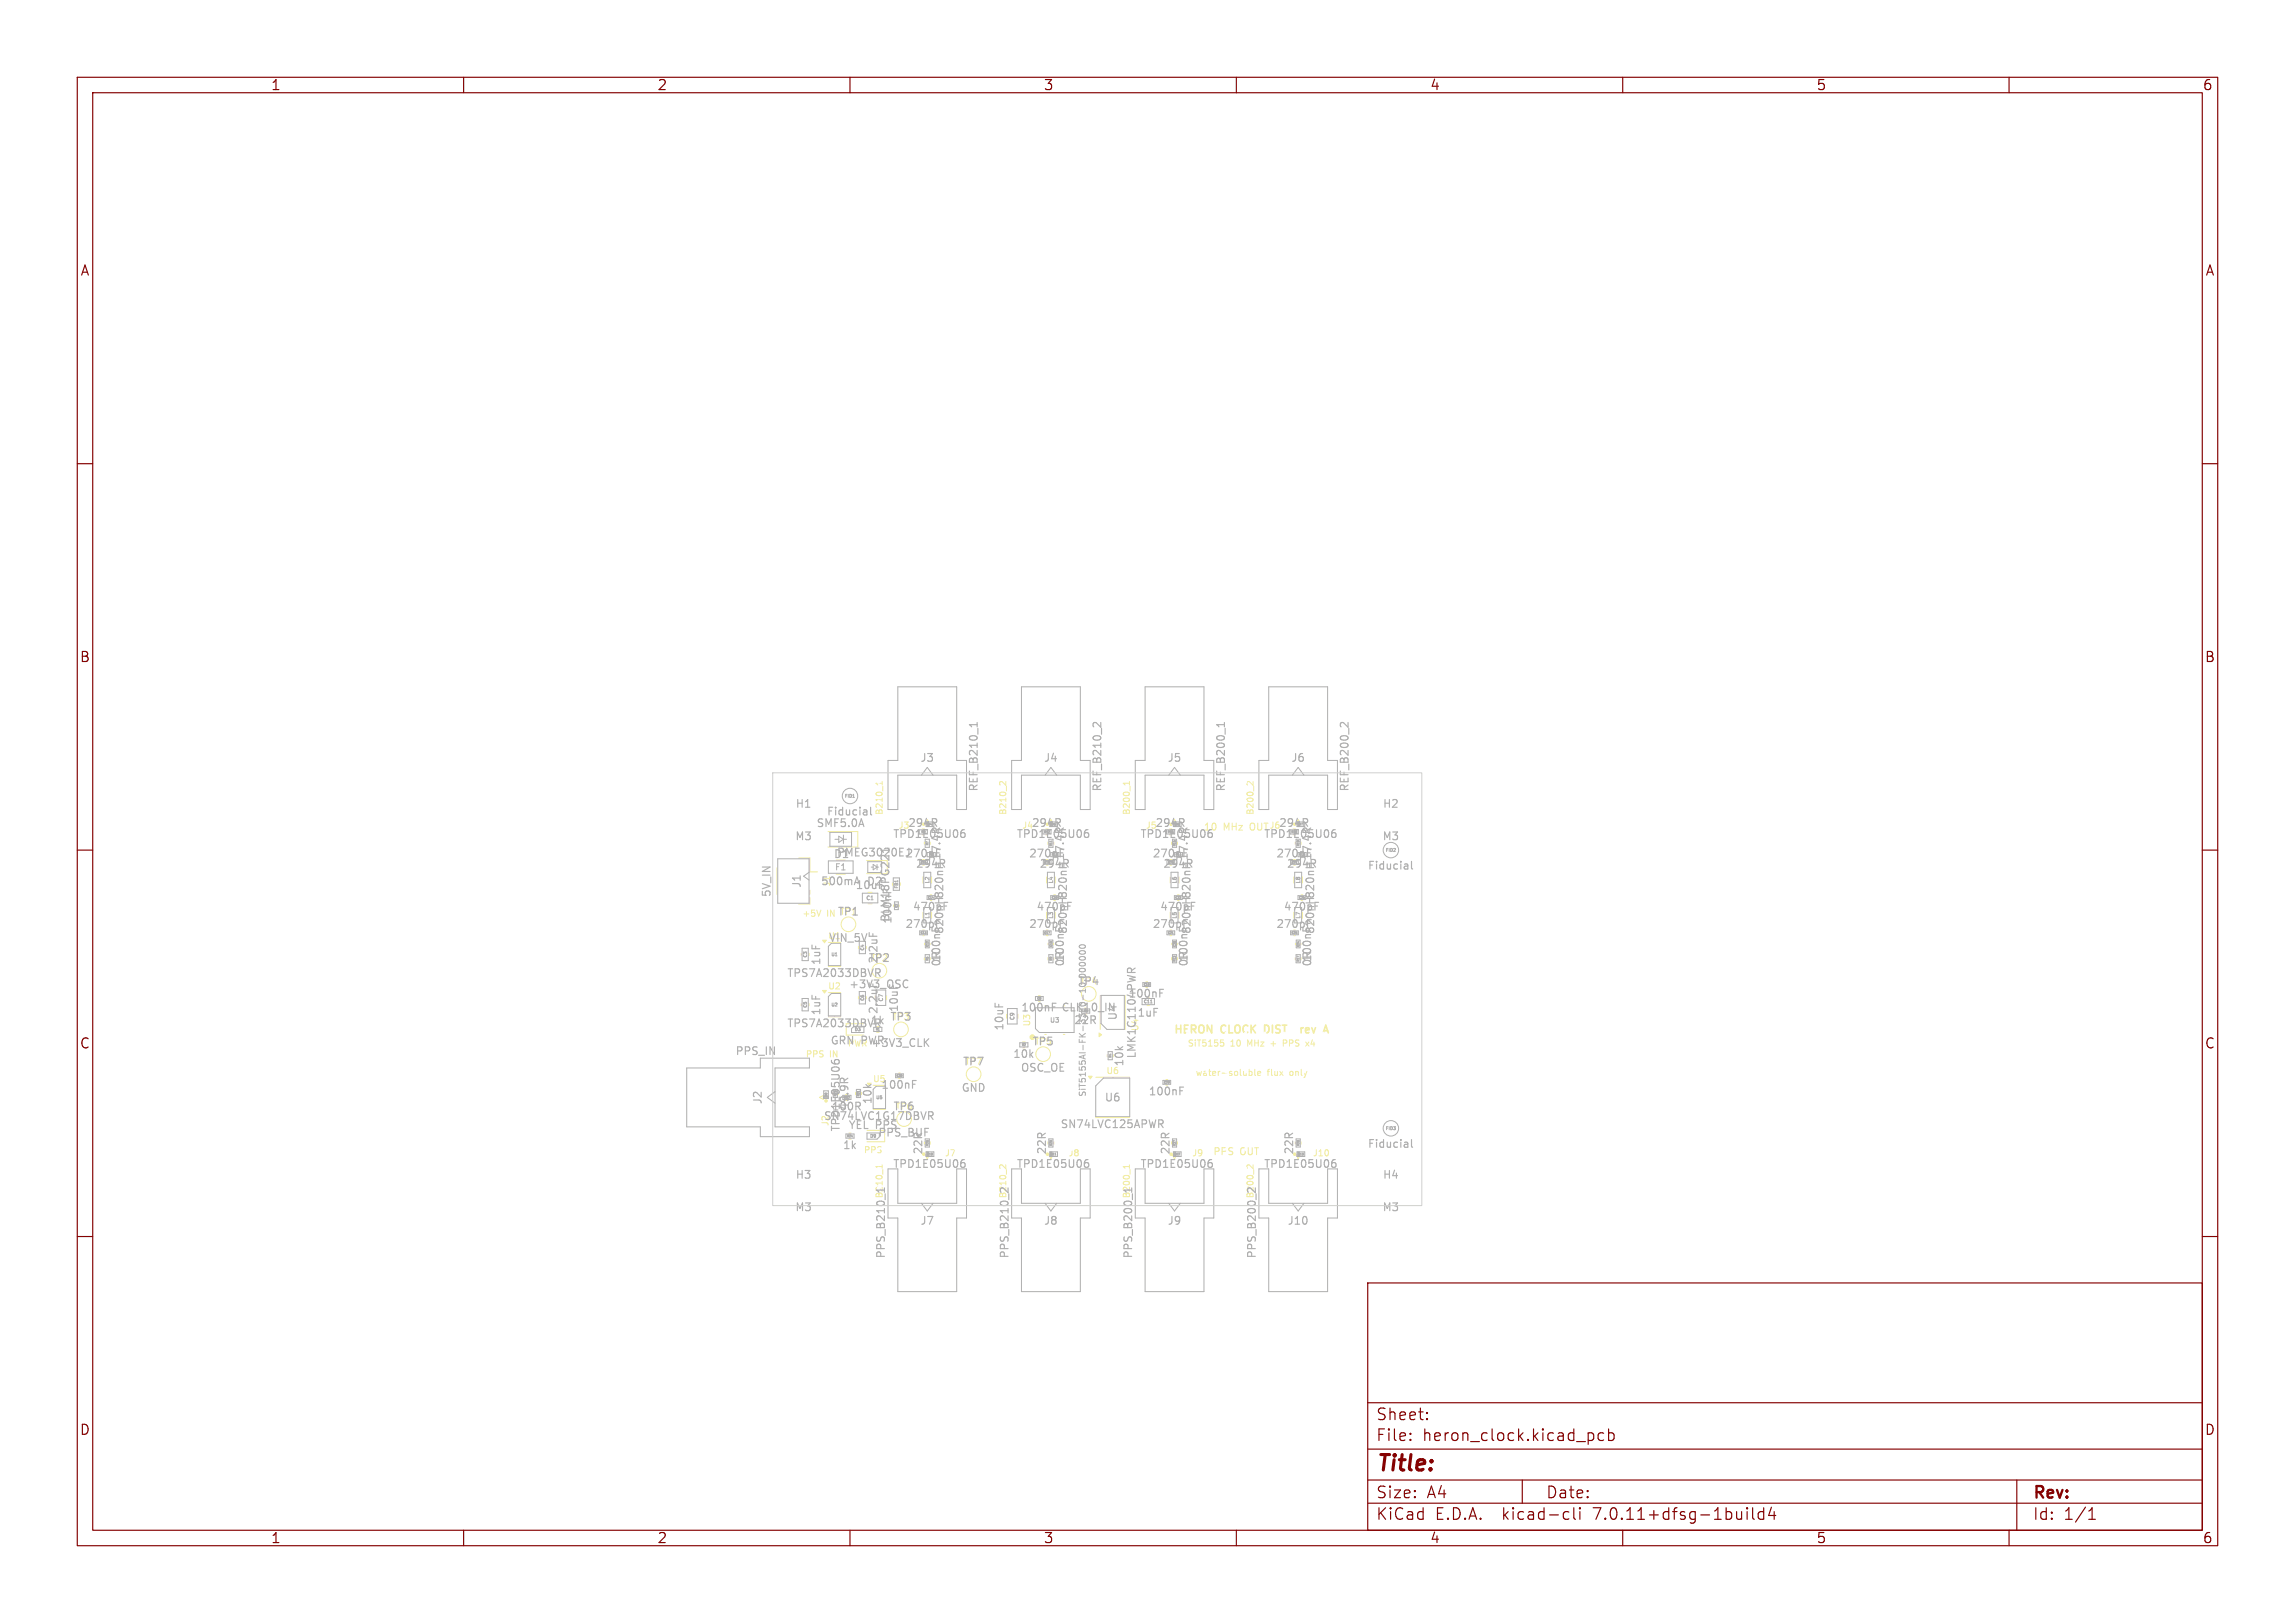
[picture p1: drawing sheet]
<svg xmlns="http://www.w3.org/2000/svg" width="297mm" height="210mm" viewBox="0 0 297 210" stroke-linecap="round" stroke-linejoin="round" font-family="sans-serif">
<defs><g id="words">
<text font-size="2.8" fill="#840000" x="178" y="190.9">Title:</text>
<g font-size="2.1" fill="#840000">
<text x="178" y="184">Sheet:</text>
<text x="178" y="186.7">File:</text>
<text x="184.1" y="186.7">heron_clock.kicad_pcb</text>
<text x="178" y="196.9">KiCad</text>
<text x="178" y="194.1">Size:</text>
<text x="184.7" y="194.1">A4</text>
<text x="185.7" y="196.9">E.D.A.</text>
<text x="194.6" y="196.9">kicad-cli</text>
<text x="200" y="194.1">Date:</text>
<text x="206.5" y="196.9">7.0.11+dfsg-1build4</text>
<text x="263" y="194.3">Rev:</text>
<text x="263" y="196.9">Id:</text>
<text x="267.1" y="196.9">1/1</text>
</g>
<g font-size="1.8" fill="#840000">
<text x="35" y="11.9">1</text>
<text x="85" y="11.9">2</text>
<text x="135" y="11.9">3</text>
<text x="185" y="11.9">4</text>
<text x="235" y="11.9">5</text>
<text x="285" y="11.9">6</text>
<text x="10.3" y="35.9">A</text>
<text x="285.4" y="35.9">A</text>
<text x="10.3" y="85.9">B</text>
<text x="285.3" y="85.9">B</text>
<text x="10.3" y="135.9">C</text>
<text x="285.3" y="135.9">C</text>
<text x="10.3" y="185.9">D</text>
<text x="285.3" y="185.9">D</text>
<text x="35" y="199.9">1</text>
<text x="85" y="199.9">2</text>
<text x="135" y="199.9">3</text>
<text x="185" y="199.9">4</text>
<text x="235" y="199.9">5</text>
<text x="285" y="199.9">6</text>
</g>
<g font-size="1.4" fill="#afafaf">
<text x="119" y="98.8">J3</text>
<text x="135" y="98.8">J4</text>
<text x="151" y="98.8">J5</text>
<text x="167" y="98.8">J6</text>
<text x="102.9" y="104.7">H1</text>
<text x="105.6" y="107.2">SMF5.0A</text>
<text x="106.9" y="105.7">Fiducial</text>
<text x="117.4" y="107.2">294R</text>
<text x="126.7" y="102.5" transform="rotate(-90 126.7 102.5)">REF_B210_1</text>
<text x="133.4" y="107.2">294R</text>
<text x="142.7" y="102.5" transform="rotate(-90 142.7 102.5)">REF_B210_2</text>
<text x="149.4" y="107.2">294R</text>
<text x="158.7" y="102.5" transform="rotate(-90 158.7 102.5)">REF_B200_1</text>
<text x="165.4" y="107.2">294R</text>
<text x="174.7" y="102.5" transform="rotate(-90 174.7 102.5)">REF_B200_2</text>
<text x="178.9" y="104.7">H2</text>
<text x="102.8" y="108.9">M3</text>
<text x="107.8" y="111.2">D1</text>
<text x="108.2" y="111">PMEG3020EJ270pF</text>
<text x="115.5" y="108.6">TPD1E05U06</text>
<text x="118.5" y="112.5">294R</text>
<text x="121.9" y="111.4" transform="rotate(-90 121.9 111.4)">17.4R</text>
<text x="131.5" y="108.6">TPD1E05U06</text>
<text x="133.1" y="111.1">270pF</text>
<text x="134.5" y="112.5">294R</text>
<text x="137.9" y="111.4" transform="rotate(-90 137.9 111.4)">17.4R</text>
<text x="147.5" y="108.6">TPD1E05U06</text>
<text x="149.1" y="111.1">270pF</text>
<text x="150.5" y="112.5">294R</text>
<text x="153.9" y="111.4" transform="rotate(-90 153.9 111.4)">17.4R</text>
<text x="163.5" y="108.6">TPD1E05U06</text>
<text x="165.1" y="111.1">270pF</text>
<text x="166.5" y="112.5">294R</text>
<text x="169.9" y="111.4" transform="rotate(-90 169.9 111.4)">17.4R</text>
<text x="176.9" y="112.7">Fiducial</text>
<text x="178.8" y="108.9">M3</text>
<text x="99.9" y="116.2" transform="rotate(-90 99.9 116.2)">5V_IN</text>
<text x="103.8" y="115" transform="rotate(-90 103.8 115)">J1</text>
<text x="106.2" y="114.7">500mA</text>
<text x="108.3" y="118.7">TP1</text>
<text x="110.6" y="115.2">10uF</text>
<text x="112.1" y="114.8">D2</text>
<text x="115.3" y="119.4" transform="rotate(-90 115.3 119.4)">BLM18PG221</text>
<text x="115.6" y="119.6" transform="rotate(-90 115.6 119.6)">100nF</text>
<text x="118" y="118">470pF</text>
<text x="134" y="118">470pF</text>
<text x="150" y="118">470pF</text>
<text x="166" y="118">470pF</text>
<text x="106.4" y="125" transform="rotate(-90 106.4 125)">1uF</text>
<text x="107.2" y="122.1">VIN_5V</text>
<text x="112.3" y="124.7">TP2</text>
<text x="113.8" y="124.8" transform="rotate(-90 113.8 124.8)">2.2uF</text>
<text x="117.1" y="120.3">270pF</text>
<text x="121.9" y="124.6" transform="rotate(-90 121.9 124.6)">100nF</text>
<text x="121.9" y="125.2" transform="rotate(-90 121.9 125.2)">0R</text>
<text x="122.3" y="121" transform="rotate(-90 122.3 121)">820nH 820nH</text>
<text x="133.1" y="120.3">270pF</text>
<text x="137.9" y="124.6" transform="rotate(-90 137.9 124.6)">100nF</text>
<text x="137.9" y="125.2" transform="rotate(-90 137.9 125.2)">0R</text>
<text x="138.3" y="121" transform="rotate(-90 138.3 121)">820nH 820nH</text>
<text x="149.1" y="120.3">270pF</text>
<text x="153.9" y="124.6" transform="rotate(-90 153.9 124.6)">100nF</text>
<text x="153.9" y="125.2" transform="rotate(-90 153.9 125.2)">0R</text>
<text x="154.3" y="121" transform="rotate(-90 154.3 121)">820nH 820nH</text>
<text x="165.1" y="120.3">270pF</text>
<text x="169.9" y="124.6" transform="rotate(-90 169.9 124.6)">100nF</text>
<text x="169.9" y="125.2" transform="rotate(-90 169.9 125.2)">0R</text>
<text x="170.3" y="121" transform="rotate(-90 170.3 121)">820nH 820nH</text>
<text x="101.8" y="126.6">TPS7A2033DBVR</text>
<text x="106.4" y="131.5" transform="rotate(-90 106.4 131.5)">1uF</text>
<text x="109.8" y="128.1">+3V3_OSC</text>
<text x="113.8" y="131.3" transform="rotate(-90 113.8 131.3)">2.2uF</text>
<text x="116.4" y="131.1" transform="rotate(-90 116.4 131.1)">10uF</text>
<text x="132.1" y="131.1">100nF</text>
<text x="137.3" y="131.1">CLK10_IN</text>
<text x="139.4" y="127.7">TP4</text>
<text x="146" y="129.3">100nF</text>
<text x="147.1" y="131.8">1uF</text>
<text x="95.1" y="136.7">PPS_IN</text>
<text x="101.8" y="133.1">TPS7A2033DBVR</text>
<text x="107.4" y="135.4">GRN PWR</text>
<text x="112.6" y="132.8">1k</text>
<text x="112.7" y="135.7">+3V3_CLK</text>
<text x="115.1" y="132.3">TP3</text>
<text x="130" y="133.5" transform="rotate(-90 130 133.5)">10uF</text>
<text x="131" y="137.1">10k</text>
<text x="133.5" y="135.5">TP5</text>
<text x="138.9" y="132.7">22R</text>
<text x="144.7" y="132.1" transform="rotate(-90 144.7 132.1)">U4</text>
<text x="147.2" y="137.1" transform="rotate(-90 147.2 137.1)">LMK1C1104PWR</text>
<text x="98.8" y="143" transform="rotate(-90 98.8 143)">J2</text>
<text x="107.5" y="143.9">100R</text>
<text x="110" y="143.8" transform="rotate(-90 110 143.8)">49.9R</text>
<text x="113" y="143" transform="rotate(-90 113 143)">10k</text>
<text x="114" y="141.1">100nF</text>
<text x="115.5" y="143.9">TP6</text>
<text x="124.4" y="141.5">GND</text>
<text x="124.5" y="138.1">TP7</text>
<text x="132" y="138.9">OSC_OE</text>
<text x="142.9" y="142.7">U6</text>
<text x="145.6" y="138.1" transform="rotate(-90 145.6 138.1)">10k</text>
<text x="148.6" y="141.9">100nF</text>
<text x="106.5" y="145.1">SN74LVC1G17DBVR</text>
<text x="108.9" y="146.5" transform="rotate(-90 108.9 146.5)">TPD1E05U06</text>
<text x="109" y="148.9">1k</text>
<text x="109.7" y="146.3">YEL PPS</text>
<text x="113.6" y="147.3">PPS_BUF</text>
<text x="119.6" y="149.5" transform="rotate(-90 119.6 149.5)">22R</text>
<text x="135.6" y="149.5" transform="rotate(-90 135.6 149.5)">22R</text>
<text x="137.2" y="146.2">SN74LVC125APWR</text>
<text x="151.6" y="149.5" transform="rotate(-90 151.6 149.5)">22R</text>
<text x="167.6" y="149.5" transform="rotate(-90 167.6 149.5)">22R</text>
<text x="176.9" y="148.7">Fiducial</text>
<text x="102.9" y="152.7">H3</text>
<text x="115.5" y="151.3">TPD1E05U06</text>
<text x="131.5" y="151.3">TPD1E05U06</text>
<text x="147.5" y="151.3">TPD1E05U06</text>
<text x="163.5" y="151.3">TPD1E05U06</text>
<text x="178.9" y="152.7">H4</text>
<text x="102.8" y="156.9">M3</text>
<text x="119" y="158.7">J7</text>
<text x="135" y="158.7">J8</text>
<text x="151" y="158.7">J9</text>
<text x="166.5" y="158.7">J10</text>
<text x="178.8" y="156.9">M3</text>
<text x="114.7" y="162.9" transform="rotate(-90 114.7 162.9)">PPS_B210_1</text>
<text x="130.7" y="162.9" transform="rotate(-90 130.7 162.9)">PPS_B210_2</text>
<text x="146.7" y="162.9" transform="rotate(-90 146.7 162.9)">PPS_B200_1</text>
<text x="162.7" y="162.9" transform="rotate(-90 162.7 162.9)">PPS_B200_2</text>
</g>
<g font-size="1.4" fill="#fff">
<text x="151.8" y="134">HERON</text>
<text x="158" y="134">CLOCK</text>
<text x="164.1" y="134">DIST</text>
<text x="169.6" y="134">rev</text>
</g>
<g font-size="1.3" fill="#afafaf">
<text x="155.7" y="107.7">10</text>
<text x="161.9" y="107.7">OUT</text>
<text x="156.9" y="149.7">PPS</text>
</g>
<text font-size="1.3" fill="#f2eda1" x="158.3" y="107.7">MHz</text>
<text font-size="1.3" fill="#fff" x="160.5" y="149.7">OUT</text>
<g font-size="1.1" fill="#fff">
<text x="114.4" y="105.5" transform="rotate(-90 114.4 105.5)">B210_1</text>
<text x="103.8" y="118.8">+5V</text>
<text x="154.7" y="139.4">water-soluble</text>
<text x="167.1" y="139.4">only</text>
<text x="111.7" y="149.4">PPS</text>
</g>
<g font-size="1.1" fill="#afafaf">
<text x="116.2" y="107.4">J3</text>
<text x="132.2" y="107.4">J4</text>
<text x="148.2" y="107.4">J5</text>
<text x="164.2" y="107.4">J6</text>
<text x="108" y="112.8">F1</text>
<text x="107.6" y="114.8" transform="rotate(-90 107.6 114.8)">J1</text>
<text x="107.1" y="121.7">U1</text>
<text x="107.1" y="128.2">U2</text>
<text x="107.4" y="137">IN</text>
<text x="109.6" y="135.6">PWR</text>
<text x="147.5" y="133.5" transform="rotate(-90 147.5 133.5)">U4</text>
<text x="112.9" y="140.2">U5</text>
<text x="140.7" y="142" transform="rotate(-90 140.7 142)">SiT5155AI-FK-33E0-10.000000</text>
<text x="107.4" y="145.8" transform="rotate(-90 107.4 145.8)">J2</text>
<text x="122.2" y="149.8">J7</text>
<text x="138.2" y="149.8">J8</text>
<text x="154.2" y="149.8">J9</text>
<text x="169.8" y="149.8">J10</text>
<text x="114.4" y="155.1" transform="rotate(-90 114.4 155.1)">B210_1</text>
<text x="130.4" y="155.1" transform="rotate(-90 130.4 155.1)">B210_2</text>
<text x="146.4" y="155.1" transform="rotate(-90 146.4 155.1)">B200_1</text>
<text x="162.4" y="155.1" transform="rotate(-90 162.4 155.1)">B200_2</text>
</g>
<g font-size="1.1" fill="#f2eda1">
<text x="130.4" y="105.5" transform="rotate(-90 130.4 105.5)">B210_2</text>
<text x="146.4" y="105.5" transform="rotate(-90 146.4 105.5)">B200_1</text>
<text x="162.4" y="105.5" transform="rotate(-90 162.4 105.5)">B200_2</text>
<text x="107" y="118.8">IN TP1</text>
<text x="104.2" y="137">PPS</text>
<text x="133.5" y="132.9" transform="rotate(-90 133.5 132.9)">U3</text>
<text x="153.6" y="135.6">SiT5155</text>
<text x="159.2" y="135.6">10</text>
<text x="161.6" y="135.6">MHz</text>
<text x="164.8" y="135.6">+</text>
<text x="166.6" y="135.6">PPS</text>
<text x="169.8" y="135.6">x4</text>
<text x="143.1" y="139.1">U6</text>
<text x="164" y="139.4">flux</text>
</g>
<text font-size=".8" fill="#afafaf" x="135.8" y="132.4">U3</text>
<g font-size=".7" fill="#afafaf">
<text x="112" y="116.6">C1</text>
<text x="120.4" y="118.9" transform="rotate(-90 120.4 118.9)">L1</text>
<text x="120.4" y="114.4" transform="rotate(-90 120.4 114.4)">L2</text>
<text x="136.4" y="118.9" transform="rotate(-90 136.4 118.9)">L3</text>
<text x="136.4" y="114.4" transform="rotate(-90 136.4 114.4)">L4</text>
<text x="152.4" y="118.9" transform="rotate(-90 152.4 118.9)">L5</text>
<text x="152.4" y="114.4" transform="rotate(-90 152.4 114.4)">L6</text>
<text x="168.4" y="118.9" transform="rotate(-90 168.4 118.9)">L7</text>
<text x="168.4" y="114.4" transform="rotate(-90 168.4 114.4)">L8</text>
<text x="114.4" y="129.7" transform="rotate(-90 114.4 129.7)">C7</text>
<text x="131.4" y="132.1" transform="rotate(-90 131.4 132.1)">C9</text>
</g>
<g font-size=".6" fill="#afafaf">
<text x="109.3" y="103.3">FID1</text>
<text x="179.3" y="110.3">FID2</text>
<text x="116.3" y="115" transform="rotate(-90 116.3 115)">FB1</text>
<text x="104.5" y="123.9" transform="rotate(-90 104.5 123.9)">C3</text>
<text x="107.5" y="123.8">U1</text>
<text x="111.9" y="123" transform="rotate(-90 111.9 123)">C4</text>
<text x="104.5" y="130.4" transform="rotate(-90 104.5 130.4)">C5</text>
<text x="107.5" y="130.3">U2</text>
<text x="111.9" y="129.5" transform="rotate(-90 111.9 129.5)">C6</text>
<text x="148" y="129.9">C11</text>
<text x="110.6" y="133.5">D3</text>
<text x="113.4" y="142.3">U5</text>
<text x="112.6" y="147.3">D9</text>
<text x="179.3" y="146.3">FID3</text>
</g>
<g font-size=".4" fill="#afafaf">
<text x="119.2" y="107.8">R8</text>
<text x="135.1" y="107.8">R12</text>
<text x="151.1" y="107.8">R16</text>
<text x="167.1" y="107.8">R20</text>
<text x="120.2" y="109.4" transform="rotate(-90 120.2 109.4)">R7</text>
<text x="120.2" y="110.8">R6</text>
<text x="136.1" y="110.8">R10</text>
<text x="136.2" y="109.5" transform="rotate(-90 136.2 109.5)">R11</text>
<text x="152.1" y="110.8">R14</text>
<text x="152.2" y="109.5" transform="rotate(-90 152.2 109.5)">R15</text>
<text x="168.1" y="110.8">R18</text>
<text x="168.2" y="109.5" transform="rotate(-90 168.2 109.5)">R19</text>
<text x="120.2" y="124.3" transform="rotate(-90 120.2 124.3)">R5</text>
<text x="136.2" y="124.3" transform="rotate(-90 136.2 124.3)">R9</text>
<text x="152.2" y="124.5" transform="rotate(-90 152.2 124.5)">R13</text>
<text x="168.2" y="124.5" transform="rotate(-90 168.2 124.5)">R17</text>
<text x="140.2" y="131">R3</text>
<text x="113.3" y="133.4">R1</text>
<text x="132.2" y="135.4">R2</text>
<text x="143.9" y="136.9" transform="rotate(-90 143.9 136.9)">R4</text>
<text x="108.3" y="141.9" transform="rotate(-90 108.3 141.9)">R23</text>
<text x="109.2" y="142.2">R22</text>
<text x="111.3" y="141.9" transform="rotate(-90 111.3 141.9)">R21</text>
<text x="109.6" y="147.2">R24</text>
<text x="120.2" y="148.3" transform="rotate(-90 120.2 148.3)">R25</text>
<text x="136.2" y="148.3" transform="rotate(-90 136.2 148.3)">R26</text>
<text x="152.2" y="148.3" transform="rotate(-90 152.2 148.3)">R27</text>
<text x="168.2" y="148.3" transform="rotate(-90 168.2 148.3)">R28</text>
</g>
<g font-size=".3" fill="#afafaf">
<text x="120.1" y="106.8">D4</text>
<text x="168.1" y="106.8">D7</text>
<text x="119.1" y="111.8">C15</text>
<text x="151.1" y="111.8">C23</text>
<text x="167.1" y="111.8">C27</text>
<text x="116.2" y="117.5" transform="rotate(-90 116.2 117.5)">C2</text>
<text x="120.1" y="116.3">C14</text>
<text x="136.1" y="116.3">C18</text>
<text x="152.1" y="116.3">C22</text>
<text x="168.1" y="116.3">C26</text>
<text x="119.1" y="120.9">C13</text>
<text x="135.1" y="120.9">C17</text>
<text x="136.2" y="122.5" transform="rotate(-90 136.2 122.5)">C16</text>
<text x="151.1" y="120.9">C21</text>
<text x="152.2" y="122.5" transform="rotate(-90 152.2 122.5)">C20</text>
<text x="167.1" y="120.9">C25</text>
<text x="168.2" y="122.5" transform="rotate(-90 168.2 122.5)">C24</text>
<text x="134.2" y="129.4">C8</text>
<text x="148" y="127.6">C10</text>
<text x="107.1" y="141.9" transform="rotate(-90 107.1 141.9)">D8</text>
<text x="116" y="139.4">C28</text>
<text x="150.6" y="140.2">C29</text>
<text x="120" y="149.5">D10</text>
<text x="136" y="149.5">D11</text>
<text x="168" y="149.5">D13</text>
</g>
</g></defs>
<g fill="none" stroke="#840000" stroke-width=".15">
<path d="M10 10h277v190h-277zM12 12h273v186h-273zM60 10v2M110 10v2M160 10v2M210 10v2M260 10v2M10 60h2M285 60h2M10 110h2M285 110h2M10 160h2"/>
<path d="M285 160h2M177 166h108v32h-108zM60 198v2M110 198v2M160 198v2M177 194.5h108M177 191.5h108M177 187.5h108M177 181.5h108M182.5 186.3h.1l-.1 .1M182.5 186.3v.1M182.5 185.5v.1"/>
<path d="M182.5 185.5h.1l-.1 .1M184.7 183.6v.1M184.7 183.6h-.1l.1 .1M184.7 182.8v.1M184.7 182.8h-.1l.1 .1M197 191.5v3M202.6 195.6l.4 .1M203 196.5l-.4 .1M203.7 195.1v1.3l.2 .2M204.5 195.1v.1M204.5 195.6v1M204.5 195.1l-.1 .1h.1"/>
<path d="M206 185.4l.2 .3v.4l-.2 .3M207.5 185.5l-.4-.1-.3 .3v.4l.2 .2 .1 .1 .4-.1M208.2 185.5l.4-.1 .3 .3v.4l-.2 .2-.1 .1-.4-.1M208.2 184.9v1.5M210 198v2M226.1 195.1v.1M226.1 195.6v1M226.1 195.1l-.1 .1h.1M226.1 195.1l.1 .1h-.1M226.8 195.1v1.3l.2 .2M228.2 195.7l-.4-.1-.3 .3v.4l.2 .2 .1 .1 .4-.1M228.2 195.1v1.5"/>
<path d="M229.2 195l-.3 1.1h.9M229.6 195.6v1M260 198v2M261 191.5v6.5M270.3 196.6h.9M270.3 195.5l.4-.4v1.5"/>
</g>
<g fill="none" stroke="#f2eda1" stroke-width=".13">
<path d="M100.5 112.3v3.4M103.4 111h1.4v1.8h1M104.8 115.2v1.8h-1.4M106.2 117.8l-.2 .8M107.1 107.6h3.9v2h-3.9M112.1 113.1h2.7M112.1 111.4h2.7M112.3 116.9h.6M114.2 101.1v.5M114.2 101.4h-.8l.2 .2M116.4 117.1v.2M116.5 114.2v.4"/>
<path d="M119.4 113.5v.8M119.4 118v.8M119.6 109v.3M120.4 115.8h.2M120.4 116.5h.2M120.4 109v.3M120.6 118v.8M130.2 101.1v.5l-.6-.5-.2 .1v.3M135.4 113.5v.8M135.4 118v.8M135.6 109v.3M136.4 115.8h.2"/>
<path d="M136.4 116.5h.2M136.4 109v.3M146.2 101.4h-.8l.2 .2M146.2 101.1v.5M151.4 113.5v.8M151.4 118v.8M151.6 109v.3M152.4 115.8h.2M152.4 116.5h.2M152.4 109v.3M162.2 101.1v.5l-.6-.5-.2 .1v.3M167.4 113.5v.8"/>
<path d="M167.4 118v.8M167.6 109v.3M168.4 115.8h.2M168.4 116.5h.2M168.4 109v.3M103.7 123.4v.2M103.7 129.9v.2M104.7 123.4v.2M104.7 129.9v.2M107.2 125.1h1.6M107.2 131.6h1.6M111.1 122.5v.2"/>
<path d="M111.1 129v.2M111.8 132.5h-2.3v1.4h2.3M112.1 122.5v.2M112.1 129v.2M113.4 133.6h.4M114.7 128.8v.6M116.3 138.8h.2M116.3 139.6h.2M119.4 121.1h.2M119.6 123.9v.3M119.6 122v.3M120.4 122v.3"/>
<path d="M120.4 123.9v.3M131.7 131.2v.6M132.3 134.8h.4M132.3 135.6h.4M134.4 128.8h.2M134.4 129.6h.2M135.2 133.9h.2M135.4 121.1h.2M135.6 123.9v.3M135.6 122v.3M136.4 122v.3M136.4 123.9v.3"/>
<path d="M137.6 133.9h.2M141.8 139.4h4.4M142.4 128.8v4.4M143.3 136.4v.4M144.1 136.4v.4M145.6 128.8v4.4M148.3 127h.2M148.3 127.8h.2M148.5 130.1h.2M150.9 139.7h.2M151.4 121.1h.2M151.6 123.9v.3"/>
<path d="M151.6 122v.3M152.4 122v.3M152.4 123.9v.3M158 134.6h.3M158 134.9h.2l.2 .1-.1 .3-.3 .1M161.7 138.4v.8M161.7 138.7l.2-.1 .1 .2v.3h-.3M162.4 138.4v.6l.1 .2M162.8 138.9l.3-.1v-.1l-.2-.1-.1 .1v.4h.3M166.1 135h.3M166.4 134.6h-.3v.8M167.4 121.1h.2"/>
<path d="M167.6 123.9v.3M167.6 122v.3M168.4 122v.3M168.4 123.9v.3M169 134.8l.4 .6M169.4 134.8l-.4 .6M106.1 142l.4-.2v.4zM109.8 147.4h.4M110.7 141.3v.3M111.5 141.3v.3M112.2 146.3h2.3M112.2 147.7h2.3"/>
<path d="M113 143.6h1.6M114.2 150.7v.5M114.2 151h-.8l.2 .2M119.8 149.5h.4l-.2 .4zM120.4 147.7v.3M130.2 150.7v.5l-.6-.5-.2 .1v.3M135.8 149.5h.4l-.2 .4zM136.4 147.7v.3M141.8 144.6h4.4M146.2 151h-.8l.2 .2M146.2 150.7v.5M150.9 140.4h.2"/>
<path d="M151.8 149.5h.4l-.2 .4zM152.4 147.7v.3M162.2 150.7v.5l-.6-.5-.2 .1v.3M167.7 149.5h.6l-.3 .4zM168.4 147.7v.3"/>
<circle cx="109.8" cy="119.6" r=".95"/>
<circle cx="113.8" cy="125.6" r=".95"/>
<circle cx="116.6" cy="133.2" r=".95"/>
<circle cx="126" cy="139" r=".95"/>
<circle cx="135" cy="136.4" r=".95"/>
<circle cx="140.9" cy="128.6" r=".95"/>
<circle cx="117" cy="144.8" r=".95"/>
</g>
<path d="M163.9 132.7h-.2v1h.2M168.4 133v.7M168.7 133h-.2l-.1 .2M169.3 133h-.2l-.1 .1v.5l.3 .1M169.4 133.2l-.4 .1M171.2 133.7l.4-1 .3 1" fill="none" stroke="#f2eda1" stroke-width=".21"/>
<g fill="#f2eda1" stroke="#f2eda1" stroke-width=".13">
<path d="M142.2 133.7l.4 .2-.4 .2z"/>
<path d="M106.5 121.7h.4l-.2 .3z"/>
<path d="M106.5 128.2h.4l-.2 .3z"/>
<path d="M140.9 139.3h.4l-.2 .3z"/>
<path d="M112.3 140.2h.4l-.2 .3z"/>
<circle cx="106.9" cy="142.5" r=".16"/>
<circle cx="133.6" cy="134.2" r=".3"/>
</g>
<g fill="#fff" stroke="#fff" stroke-width=".13">
<circle cx="138.7" cy="121.2" r=".15"/>
<circle cx="113.7" cy="101.2" r=".15"/>
<circle cx="158.7" cy="151.2" r=".15"/>
<circle cx="128.7" cy="101.2" r=".15"/>
<circle cx="173.7" cy="128.7" r=".15"/>
<circle cx="108.7" cy="116.2" r=".15"/>
<circle cx="113.7" cy="151.2" r=".15"/>
<circle cx="126.2" cy="153.7" r=".15"/>
<circle cx="178.7" cy="143.7" r=".15"/>
<circle cx="146.2" cy="113.7" r=".15"/>
<circle cx="133.7" cy="118.7" r=".15"/>
<circle cx="101.2" cy="131.2" r=".15"/>
<circle cx="181.2" cy="118.7" r=".15"/>
<circle cx="168.7" cy="141.2" r=".15"/>
<circle cx="156.2" cy="126.2" r=".15"/>
<circle cx="116.2" cy="148.7" r=".15"/>
<circle cx="161.2" cy="128.7" r=".15"/>
<circle cx="176.2" cy="123.7" r=".15"/>
<circle cx="126.2" cy="143.7" r=".15"/>
<circle cx="178.7" cy="138.7" r=".15"/>
<circle cx="126.2" cy="118.7" r=".15"/>
<circle cx="169.5" cy="149.3" r=".15"/>
<circle cx="163.7" cy="148.7" r=".15"/>
<circle cx="146.2" cy="123.7" r=".15"/>
<circle cx="156.2" cy="111.2" r=".15"/>
<circle cx="116" cy="118.6" r=".15"/>
<circle cx="126.2" cy="108.7" r=".15"/>
<circle cx="181.2" cy="143.7" r=".15"/>
<circle cx="173.7" cy="131.2" r=".15"/>
<circle cx="128.7" cy="146.2" r=".15"/>
<circle cx="133.7" cy="148.7" r=".15"/>
<circle cx="161.2" cy="111.2" r=".15"/>
<circle cx="128.7" cy="136.2" r=".15"/>
<circle cx="161.2" cy="118.7" r=".15"/>
<circle cx="126.2" cy="131.2" r=".15"/>
<circle cx="152.4" cy="140" r=".15"/>
<circle cx="137.5" cy="106.7" r=".15"/>
<circle cx="121.5" cy="149.3" r=".15"/>
<circle cx="123.7" cy="146.2" r=".15"/>
<circle cx="153.7" cy="131.2" r=".15"/>
<circle cx="163.7" cy="146.2" r=".15"/>
<circle cx="148.7" cy="111.2" r=".15"/>
<circle cx="128.7" cy="108.7" r=".15"/>
<circle cx="101.2" cy="126.2" r=".15"/>
<circle cx="146.2" cy="116.2" r=".15"/>
<circle cx="141.2" cy="116.2" r=".15"/>
<circle cx="138.7" cy="123.7" r=".15"/>
<circle cx="173.7" cy="111.2" r=".15"/>
<circle cx="168.7" cy="126.2" r=".15"/>
<circle cx="138.7" cy="118.7" r=".15"/>
<circle cx="146.2" cy="108.7" r=".15"/>
<circle cx="153.7" cy="126.2" r=".15"/>
<circle cx="158.7" cy="123.7" r=".15"/>
<circle cx="168.7" cy="146.2" r=".15"/>
<circle cx="178.7" cy="131.2" r=".15"/>
<circle cx="105.9" cy="108.6" r=".15"/>
<circle cx="118.7" cy="126.2" r=".15"/>
<circle cx="161.2" cy="146.2" r=".15"/>
<circle cx="161.2" cy="121.2" r=".15"/>
<circle cx="106.2" cy="118.7" r=".15"/>
<circle cx="161.2" cy="151.2" r=".15"/>
<circle cx="171.2" cy="141.2" r=".15"/>
<circle cx="123.7" cy="126.2" r=".15"/>
<circle cx="178.7" cy="121.2" r=".15"/>
<circle cx="111.2" cy="148.7" r=".15"/>
<circle cx="173.7" cy="141.2" r=".15"/>
<circle cx="151.2" cy="131.2" r=".15"/>
<circle cx="171.2" cy="146.2" r=".15"/>
<circle cx="138.7" cy="148.7" r=".15"/>
<circle cx="153.5" cy="149.3" r=".15"/>
<circle cx="156.2" cy="148.7" r=".15"/>
<circle cx="173.7" cy="116.2" r=".15"/>
<circle cx="176.2" cy="121.2" r=".15"/>
<circle cx="158.7" cy="146.2" r=".15"/>
<circle cx="158.7" cy="153.7" r=".15"/>
<circle cx="141.2" cy="123.7" r=".15"/>
<circle cx="158.7" cy="116.2" r=".15"/>
<circle cx="161.2" cy="131.2" r=".15"/>
<circle cx="133.7" cy="126.2" r=".15"/>
<circle cx="166.2" cy="131.2" r=".15"/>
<circle cx="128.7" cy="116.2" r=".15"/>
<circle cx="118.7" cy="136.2" r=".15"/>
<circle cx="143.7" cy="148.7" r=".15"/>
<circle cx="123.7" cy="118.7" r=".15"/>
<circle cx="113.7" cy="136.2" r=".15"/>
<circle cx="171.2" cy="116.2" r=".15"/>
<circle cx="166.2" cy="126.2" r=".15"/>
<circle cx="171.2" cy="123.7" r=".15"/>
<circle cx="121.2" cy="136.2" r=".15"/>
<circle cx="166.2" cy="113.7" r=".15"/>
<circle cx="123.7" cy="128.7" r=".15"/>
<circle cx="123.7" cy="111.2" r=".15"/>
<circle cx="161.2" cy="153.7" r=".15"/>
<circle cx="156.2" cy="141.2" r=".15"/>
<circle cx="166.2" cy="146.2" r=".15"/>
<circle cx="126.2" cy="111.2" r=".15"/>
<circle cx="101.2" cy="123.7" r=".15"/>
<circle cx="163.7" cy="143.7" r=".15"/>
<circle cx="126.2" cy="116.2" r=".15"/>
<circle cx="111.2" cy="153.7" r=".15"/>
<circle cx="178.7" cy="141.2" r=".15"/>
<circle cx="138.9" cy="142" r=".15"/>
<circle cx="161.2" cy="106.2" r=".15"/>
<circle cx="161.2" cy="123.7" r=".15"/>
<circle cx="181.2" cy="133.7" r=".15"/>
<circle cx="133.7" cy="123.7" r=".15"/>
<circle cx="158.7" cy="118.7" r=".15"/>
<circle cx="123.7" cy="148.7" r=".15"/>
<circle cx="106.9" cy="140.4" r=".15"/>
<circle cx="121.2" cy="126.2" r=".15"/>
<circle cx="141.2" cy="113.7" r=".15"/>
<circle cx="161.2" cy="126.2" r=".15"/>
<circle cx="121.2" cy="146.2" r=".15"/>
<circle cx="161.2" cy="108.7" r=".15"/>
<circle cx="181.2" cy="113.7" r=".15"/>
<circle cx="178.7" cy="133.7" r=".15"/>
<circle cx="126.2" cy="136.2" r=".15"/>
<circle cx="126.2" cy="121.2" r=".15"/>
<circle cx="169.5" cy="106.7" r=".15"/>
<circle cx="158.7" cy="126.2" r=".15"/>
<circle cx="178.7" cy="116.2" r=".15"/>
<circle cx="171.2" cy="131.2" r=".15"/>
<circle cx="143.7" cy="118.7" r=".15"/>
<circle cx="163.7" cy="118.7" r=".15"/>
<circle cx="171.2" cy="121.2" r=".15"/>
<circle cx="166.2" cy="128.7" r=".15"/>
<circle cx="101.2" cy="133.7" r=".15"/>
<circle cx="113.7" cy="138.7" r=".15"/>
<circle cx="181.2" cy="121.2" r=".15"/>
<circle cx="173.7" cy="138.7" r=".15"/>
<circle cx="141.2" cy="133.7" r=".15"/>
<circle cx="121.2" cy="128.7" r=".15"/>
<circle cx="146.2" cy="111.2" r=".15"/>
<circle cx="171.2" cy="111.2" r=".15"/>
<circle cx="113.7" cy="108.7" r=".15"/>
<circle cx="173.7" cy="148.7" r=".15"/>
<circle cx="113.7" cy="106.2" r=".15"/>
<circle cx="143.7" cy="153.7" r=".15"/>
<circle cx="163.7" cy="141.2" r=".15"/>
<circle cx="171.2" cy="136.2" r=".15"/>
<circle cx="128.7" cy="148.7" r=".15"/>
<circle cx="126.2" cy="103.7" r=".15"/>
<circle cx="108.7" cy="136.2" r=".15"/>
<circle cx="121.2" cy="133.7" r=".15"/>
<circle cx="148.7" cy="118.7" r=".15"/>
<circle cx="176.2" cy="146.2" r=".15"/>
<circle cx="166.2" cy="123.7" r=".15"/>
<circle cx="111.2" cy="136.2" r=".15"/>
<circle cx="138.7" cy="136.2" r=".15"/>
<circle cx="126.2" cy="128.7" r=".15"/>
<circle cx="148.6" cy="142.7" r=".15"/>
<circle cx="111.2" cy="131.2" r=".15"/>
<circle cx="116.2" cy="121.2" r=".15"/>
<circle cx="131" cy="133.5" r=".15"/>
<circle cx="176.2" cy="133.7" r=".15"/>
<circle cx="143.7" cy="116.2" r=".15"/>
<circle cx="173.7" cy="133.7" r=".15"/>
<circle cx="158.7" cy="103.7" r=".15"/>
<circle cx="166.2" cy="143.7" r=".15"/>
<circle cx="163.7" cy="116.2" r=".15"/>
<circle cx="143.7" cy="121.2" r=".15"/>
<circle cx="181.2" cy="131.2" r=".15"/>
<circle cx="131.2" cy="126.2" r=".15"/>
<circle cx="126.2" cy="113.7" r=".15"/>
<circle cx="178.7" cy="123.7" r=".15"/>
<circle cx="163.7" cy="133.7" r=".15"/>
<circle cx="141.2" cy="118.7" r=".15"/>
<circle cx="158.7" cy="128.7" r=".15"/>
<circle cx="148.7" cy="133.7" r=".15"/>
<circle cx="148.7" cy="116.2" r=".15"/>
<circle cx="156.2" cy="128.7" r=".15"/>
<circle cx="126.2" cy="148.7" r=".15"/>
<circle cx="153.7" cy="138.7" r=".15"/>
<circle cx="181.2" cy="123.7" r=".15"/>
<circle cx="178.7" cy="136.2" r=".15"/>
<circle cx="181.2" cy="136.2" r=".15"/>
<circle cx="173.7" cy="113.7" r=".15"/>
<circle cx="143.7" cy="101.2" r=".15"/>
<circle cx="151.2" cy="133.7" r=".15"/>
<circle cx="181.2" cy="128.7" r=".15"/>
<circle cx="178.7" cy="113.7" r=".15"/>
<circle cx="101.2" cy="128.7" r=".15"/>
<circle cx="168.7" cy="131.2" r=".15"/>
<circle cx="110.6" cy="116.2" r=".15"/>
<circle cx="131.2" cy="146.2" r=".15"/>
<circle cx="181.2" cy="116.2" r=".15"/>
<circle cx="126.2" cy="133.7" r=".15"/>
<circle cx="104.2" cy="128.1" r=".15"/>
<circle cx="128.7" cy="126.2" r=".15"/>
<circle cx="128.7" cy="153.7" r=".15"/>
<circle cx="131.2" cy="113.7" r=".15"/>
<circle cx="173.7" cy="108.7" r=".15"/>
<circle cx="166.2" cy="118.7" r=".15"/>
<circle cx="171.2" cy="138.7" r=".15"/>
<circle cx="168.7" cy="143.7" r=".15"/>
<circle cx="131.2" cy="121.2" r=".15"/>
<circle cx="158.7" cy="113.7" r=".15"/>
<circle cx="181.2" cy="126.2" r=".15"/>
<circle cx="143.7" cy="151.2" r=".15"/>
<circle cx="141.2" cy="111.2" r=".15"/>
<circle cx="143.7" cy="103.7" r=".15"/>
<circle cx="108.7" cy="148.7" r=".15"/>
<circle cx="176.2" cy="138.7" r=".15"/>
<circle cx="163.7" cy="123.7" r=".15"/>
<circle cx="117.8" cy="139.2" r=".15"/>
<circle cx="163.7" cy="121.2" r=".15"/>
<circle cx="138.9" cy="140" r=".15"/>
<circle cx="118.7" cy="128.7" r=".15"/>
<circle cx="158.7" cy="143.7" r=".15"/>
<circle cx="176.2" cy="113.7" r=".15"/>
<circle cx="171.2" cy="118.7" r=".15"/>
<circle cx="101.2" cy="121.2" r=".15"/>
<circle cx="163.7" cy="111.2" r=".15"/>
<circle cx="111.2" cy="151.2" r=".15"/>
<circle cx="128.7" cy="131.2" r=".15"/>
<circle cx="133.7" cy="113.7" r=".15"/>
<circle cx="128.7" cy="121.2" r=".15"/>
<circle cx="108.7" cy="151.2" r=".15"/>
<circle cx="123.7" cy="131.2" r=".15"/>
<circle cx="143.7" cy="106.2" r=".15"/>
<circle cx="171.2" cy="126.2" r=".15"/>
<circle cx="153.7" cy="146.2" r=".15"/>
<circle cx="126.2" cy="146.2" r=".15"/>
<circle cx="138.7" cy="113.7" r=".15"/>
<circle cx="111.1" cy="140" r=".15"/>
<circle cx="158.7" cy="108.7" r=".15"/>
<circle cx="176.2" cy="111.2" r=".15"/>
<circle cx="143.7" cy="111.2" r=".15"/>
<circle cx="108.7" cy="101.2" r=".15"/>
<circle cx="111.2" cy="143.7" r=".15"/>
<circle cx="166.2" cy="141.2" r=".15"/>
<circle cx="171.2" cy="143.7" r=".15"/>
<circle cx="163.7" cy="138.7" r=".15"/>
<circle cx="123.7" cy="143.7" r=".15"/>
<circle cx="133.7" cy="116.2" r=".15"/>
<circle cx="176.2" cy="108.7" r=".15"/>
<circle cx="156.2" cy="123.7" r=".15"/>
<circle cx="131.2" cy="118.7" r=".15"/>
<circle cx="156.2" cy="131.2" r=".15"/>
<circle cx="141.2" cy="121.2" r=".15"/>
<circle cx="133.7" cy="146.2" r=".15"/>
<circle cx="158.7" cy="141.2" r=".15"/>
<circle cx="126.2" cy="151.2" r=".15"/>
<circle cx="158.7" cy="111.2" r=".15"/>
<circle cx="128.7" cy="151.2" r=".15"/>
<circle cx="176.2" cy="118.7" r=".15"/>
<circle cx="178.7" cy="126.2" r=".15"/>
<circle cx="128.7" cy="103.7" r=".15"/>
<circle cx="153.5" cy="106.7" r=".15"/>
<circle cx="171.2" cy="148.7" r=".15"/>
<circle cx="173.7" cy="123.7" r=".15"/>
<circle cx="123.7" cy="133.7" r=".15"/>
<circle cx="101.2" cy="118.7" r=".15"/>
<circle cx="161.2" cy="103.7" r=".15"/>
<circle cx="118.7" cy="133.7" r=".15"/>
<circle cx="108.7" cy="153.7" r=".15"/>
<circle cx="106.2" cy="133.7" r=".15"/>
<circle cx="163.7" cy="113.7" r=".15"/>
<circle cx="104.2" cy="121.6" r=".15"/>
<circle cx="128.7" cy="111.2" r=".15"/>
<circle cx="148.7" cy="121.2" r=".15"/>
<circle cx="126.2" cy="106.2" r=".15"/>
<circle cx="118.7" cy="131.2" r=".15"/>
<circle cx="181.2" cy="141.2" r=".15"/>
<circle cx="163.7" cy="126.2" r=".15"/>
<circle cx="181.2" cy="138.7" r=".15"/>
<circle cx="143.7" cy="113.7" r=".15"/>
<circle cx="138.7" cy="128.7" r=".15"/>
<circle cx="173.7" cy="126.2" r=".15"/>
<circle cx="126.2" cy="126.2" r=".15"/>
<circle cx="161.2" cy="141.2" r=".15"/>
<circle cx="104.9" cy="115.9" r=".15"/>
<circle cx="156.2" cy="121.2" r=".15"/>
<circle cx="166.2" cy="116.2" r=".15"/>
<circle cx="176.2" cy="143.7" r=".15"/>
<circle cx="156.2" cy="118.7" r=".15"/>
<circle cx="158.7" cy="106.2" r=".15"/>
<circle cx="121.2" cy="143.7" r=".15"/>
<circle cx="131.2" cy="116.2" r=".15"/>
<circle cx="171.2" cy="113.7" r=".15"/>
<circle cx="153.7" cy="143.7" r=".15"/>
<circle cx="101.2" cy="108.7" r=".15"/>
<circle cx="128.7" cy="106.2" r=".15"/>
<circle cx="156.2" cy="116.2" r=".15"/>
<circle cx="173.7" cy="143.7" r=".15"/>
<circle cx="146.2" cy="148.7" r=".15"/>
<circle cx="128.7" cy="133.7" r=".15"/>
<circle cx="138.7" cy="111.2" r=".15"/>
<circle cx="176.2" cy="126.2" r=".15"/>
<circle cx="156.2" cy="143.7" r=".15"/>
<circle cx="173.7" cy="146.2" r=".15"/>
<circle cx="150.4" cy="129.6" r=".15"/>
<circle cx="143.7" cy="108.7" r=".15"/>
<circle cx="148.7" cy="123.7" r=".15"/>
<circle cx="173.7" cy="136.2" r=".15"/>
<circle cx="123.7" cy="116.2" r=".15"/>
<circle cx="131.2" cy="143.7" r=".15"/>
<circle cx="163.7" cy="131.2" r=".15"/>
<circle cx="148.7" cy="113.7" r=".15"/>
<circle cx="176.2" cy="116.2" r=".15"/>
<circle cx="135.9" cy="128.4" r=".15"/>
<circle cx="163.7" cy="128.7" r=".15"/>
<circle cx="156.2" cy="146.2" r=".15"/>
<circle cx="133.7" cy="143.7" r=".15"/>
<circle cx="123.7" cy="121.2" r=".15"/>
<circle cx="176.2" cy="128.7" r=".15"/>
<circle cx="151.2" cy="128.7" r=".15"/>
<circle cx="148.7" cy="148.7" r=".15"/>
<circle cx="137.5" cy="149.3" r=".15"/>
<circle cx="161.2" cy="143.7" r=".15"/>
<circle cx="173.7" cy="121.2" r=".15"/>
<circle cx="116.2" cy="136.2" r=".15"/>
<circle cx="121.5" cy="106.7" r=".15"/>
<circle cx="146.2" cy="121.2" r=".15"/>
<circle cx="178.7" cy="128.7" r=".15"/>
<circle cx="128.7" cy="113.7" r=".15"/>
<circle cx="176.2" cy="141.2" r=".15"/>
<circle cx="118.7" cy="116.2" r=".15"/>
<circle cx="131.2" cy="123.7" r=".15"/>
<circle cx="121.2" cy="131.2" r=".15"/>
<circle cx="158.7" cy="121.2" r=".15"/>
<circle cx="141.2" cy="148.7" r=".15"/>
<circle cx="166.2" cy="138.7" r=".15"/>
<circle cx="123.7" cy="113.7" r=".15"/>
<circle cx="168.7" cy="128.7" r=".15"/>
<circle cx="128.7" cy="118.7" r=".15"/>
<circle cx="153.7" cy="141.2" r=".15"/>
<circle cx="168.7" cy="133.7" r=".15"/>
<circle cx="178.7" cy="118.7" r=".15"/>
<circle cx="146.2" cy="118.7" r=".15"/>
<circle cx="166.2" cy="148.7" r=".15"/>
<circle cx="158.7" cy="131.2" r=".15"/>
<circle cx="131.2" cy="148.7" r=".15"/>
<circle cx="176.2" cy="136.2" r=".15"/>
<circle cx="149.8" cy="127.4" r=".15"/>
<circle cx="123.7" cy="136.2" r=".15"/>
<circle cx="111.2" cy="138.7" r=".15"/>
<circle cx="111.2" cy="101.2" r=".15"/>
<circle cx="137.1" cy="129.6" r=".15"/>
<circle cx="161.2" cy="116.2" r=".15"/>
<circle cx="171.2" cy="128.7" r=".15"/>
<circle cx="173.7" cy="118.7" r=".15"/>
<circle cx="176.2" cy="131.2" r=".15"/>
<circle cx="128.7" cy="128.7" r=".15"/>
<circle cx="131.2" cy="111.2" r=".15"/>
<circle cx="151.2" cy="146.2" r=".15"/>
<circle cx="161.2" cy="101.2" r=".15"/>
<circle cx="141.2" cy="108.7" r=".15"/>
<circle cx="116.2" cy="126.2" r=".15"/>
<circle cx="103.7" cy="133.7" r=".15"/>
<circle cx="156.2" cy="113.7" r=".15"/>
<circle cx="153.7" cy="128.7" r=".15"/>
<circle cx="168.7" cy="136.2" r=".15"/>
<circle cx="128.7" cy="143.7" r=".15"/>
<circle cx="141.2" cy="136.2" r=".15"/>
<circle cx="143.7" cy="123.7" r=".15"/>
<circle cx="161.2" cy="113.7" r=".15"/>
<circle cx="137.1" cy="134.4" r=".15"/>
<circle cx="144.3" cy="126.7" r=".15"/>
<circle cx="115.2" cy="139.2" r=".15"/>
<circle cx="115.2" cy="133.2" r=".15"/>
<circle cx="149.8" cy="140" r=".15"/>
<circle cx="143.7" cy="137.9" r=".15"/>
<circle cx="130.9" cy="135.2" r=".15"/>
<circle cx="132.5" cy="128.6" r=".15"/>
<circle cx="150.8" cy="143.3" r=".15"/>
<circle cx="139.9" cy="142.7" r=".15"/>
<circle cx="101.6" cy="152" r=".25"/>
<circle cx="102.3" cy="150.3" r=".25"/>
<circle cx="102.3" cy="153.7" r=".25"/>
<circle cx="104" cy="149.6" r=".25"/>
<circle cx="104" cy="152" r="1.6"/>
<circle cx="104" cy="154.4" r=".25"/>
<circle cx="105.7" cy="150.3" r=".25"/>
<circle cx="105.7" cy="153.7" r=".25"/>
<circle cx="106.4" cy="152" r=".25"/>
<circle cx="177.6" cy="104" r=".25"/>
<circle cx="178.3" cy="102.3" r=".25"/>
<circle cx="178.3" cy="105.7" r=".25"/>
<circle cx="180" cy="101.6" r=".25"/>
<circle cx="180" cy="104" r="1.6"/>
<circle cx="180" cy="106.4" r=".25"/>
<circle cx="181.7" cy="102.3" r=".25"/>
<circle cx="181.7" cy="105.7" r=".25"/>
<circle cx="182.4" cy="104" r=".25"/>
<circle cx="177.6" cy="152" r=".25"/>
<circle cx="178.3" cy="150.3" r=".25"/>
<circle cx="178.3" cy="153.7" r=".25"/>
<circle cx="180" cy="149.6" r=".25"/>
<circle cx="180" cy="152" r="1.6"/>
<circle cx="180" cy="154.4" r=".25"/>
<circle cx="181.7" cy="150.3" r=".25"/>
<circle cx="181.7" cy="153.7" r=".25"/>
<circle cx="182.4" cy="152" r=".25"/>
<circle cx="101.6" cy="104" r=".25"/>
<circle cx="102.3" cy="102.3" r=".25"/>
<circle cx="102.3" cy="105.7" r=".25"/>
<circle cx="104" cy="101.6" r=".25"/>
<circle cx="104" cy="104" r="1.6"/>
<circle cx="104" cy="106.4" r=".25"/>
<circle cx="105.7" cy="102.3" r=".25"/>
<circle cx="105.7" cy="105.7" r=".25"/>
<circle cx="106.4" cy="104" r=".25"/>
</g>
<g fill="none" stroke="#afafaf" stroke-width=".15">
<path d="M126.5 93.5v.6M126.5 93.8h-1l.2 .2M142.5 93.5v.6l-.8-.6-.2 .1v.3M158.5 93.8h-1l.2 .2M158.5 93.5v.6M174.5 93.5v.6l-.8-.6-.2 .1v.3M110.9 113.5l.3 1M112 104.8l.2 .1v.6M112.2 105.4l-.1 .1M112.2 105l-.1 .1M112.7 104.5v.8l.1 .2M120.9 106.5l.3 .4"/>
<path d="M121.2 106v.4M121.6 107.1l-.5 .4M121.9 111.7l.3 .5M124.4 107.8l.3-.1 .2 .2-.1 .4h-.4M124.8 107.4l-.3 .1M136.9 106.5l.3 .4M137.2 106v.4M137.6 107.1l-.5 .4M137.9 111.7l.3 .5M140.4 107.8l.3-.1 .2 .2-.1 .4h-.4M140.8 107.4l-.3 .1M152.9 106.5l.3 .4"/>
<path d="M153.2 106v.4M153.6 107.1l-.5 .4M153.9 111.7l.3 .5M156.9 107.9l-.1 .4h-.4M168.9 106.5l.3 .4M169.2 106v.4M169.6 107.1l-.5 .4M169.9 111.7l.3 .5M172.4 107.8l.3-.1 .2 .2-.1 .4h-.4M172.8 107.4l-.3 .1M182 111.8l.2 .1v.6M182.2 112.4l-.1 .1"/>
<path d="M182.2 112l-.1 .1M182.7 111.5v.8l.1 .2M107.6 137.2l.1 .3M108 137.3v.3M108.6 137.3v.3M109.7 139.5l-.5 .3M112.5 120.7v.4M113.3 125.4h.4l.2 .1-.1 .3-.5 .1M113.6 125.9l.3 .5M117.3 126.8l.2 .1M117.5 127.7l-.2 .1M118.1 139.8h.5"/>
<path d="M119.8 134.8l.4 .6M120.2 134.4l-.6 .6M128.8 129.8v.5M136.2 130.3h.3M136.2 129.8h.5M143.6 129.8l.6 1v-1M145.9 125.8v-.3l.2-.2 .3 .1v.4M146.9 125.3l-.5 .3M150.1 128.5h.3M150.1 128h.5M111 143.1l.3 .5M111.3 142.7v.4"/>
<path d="M118.1 140.3h.3M120.2 143.9h.4l.2 .1-.1 .3-.5 .1M120.4 144.4l.4 .5M124.4 150.5l.3-.1 .2 .2-.1 .4h-.4M124.8 150l-.3 .1M140.4 150.5l.3-.1 .2 .2-.1 .4h-.4M140.8 150l-.3 .1M150 144.9h.3l.2 .2-.1 .3h-.4M150.2 145.4l.3 .5M152.7 141.1h.3M152.7 140.7h.5M156.4 150.5l.3-.1 .2 .2-.1 .4h-.4"/>
<path d="M156.6 150l-.1 .1M172.4 150.5l.3-.1 .2 .2-.1 .4h-.4M172.8 150l-.3 .1M182 147.8l.2 .1v.6M182.2 148.4l-.1 .1M182.2 148l-.1 .1M182.7 147.5v.8l.1 .2"/>
</g>
<g fill="none" stroke="#afafaf" stroke-width=".13">
<path d="M116.2 88.9h7.6v9.5h1.3v6.4h-1.3v-4.5h-7.6v4.5h-1.3v-6.4h1.3zM132.2 88.9h7.6v9.5h1.3v6.4h-1.3v-4.5h-7.6v4.5h-1.3v-6.4h1.3zM148.2 88.9h7.6v9.5h1.3v6.4h-1.3v-4.5h-7.6v4.5h-1.3v-6.4h1.3zM164.2 88.9h7.6v9.5h1.3v6.4h-1.3v-4.5h-7.6v4.5h-1.3v-6.4h1.3zM100.7 111.1h4v5.8h-4zM104.7 112.9l-.7 .5 .7 .5M107.2 111.4h3.2v1.6h-3.2zM107.4 107.7h2.8v1.8h-2.8zM108.1 108.6h.4M108.5 108.2l.6 .4-.6 .4zM109.1 108.6h.4M109.1 108.1v1"/>
<path d="M111.6 115.6v1.2h2v-1.2M112.3 111.5v1.4h1.8M112.8 112.2h.2M113 111.8l.5 .4-.5 .3zM113.5 111.8v.7M113.5 112.2h.2M115.6 113.6h.8v1.6h-.8M115.8 116.7h.4v1h-.4M119.2 100.3l.8-1 .8 1M119.5 112.9v2h1v-2M119.5 117.4v2M119.7 108.6v1"/>
<path d="M120.3 108.6v1M120.5 117.4v2M121 115.9h-1v.5h1M135.2 100.3l.8-1 .8 1M135.5 112.9v2h1v-2M135.5 117.4v2M135.7 108.6v1h.6v-1M136.5 117.4v2M137 115.9h-1v.5h1M151.2 100.3l.8-1 .8 1M151.6 112.9v2h.9v-2M151.6 117.4v2"/>
<path d="M151.7 108.6v1h.6v-1M152.5 117.4v2M153 115.9h-1v.5h1M167.3 100.3l.7-1 .7 1M167.6 112.9v2h.8v-2M167.6 117.4v2M167.7 108.6v1h.6v-1M168.4 117.4v2M169 115.9h-1v.5h1M88.9 138.2h9.5v-1.3h6.4v1.3h-4.5v7.6h4.5v1.3h-6.4v-1.3h-9.5zM103.8 122.7h.8v1.6h-.8zM103.8 129.2h.8v1.6h-.8z"/>
<path d="M107.6 128.5l-.4 .4v2.6h1.6v-3M108.8 122.1v2.8h-1.6v-2.4M111.2 121.8v1.6h.8v-1.6M111.2 128.3v1.6h.8v-1.6M114.1 132.9v.6h-1M114.6 128.1v2h-1.2M115.9 138.9h1v.6h-1zM119.7 123.5h.6v1.1h-.6zM119.8 121.6h.4v1h-.4zM119.9 122.3l.1 .2 .1-.1v-.1M119.9 121.8v.2M119.9 121.8l.2 .2v-.2"/>
<path d="M119.9 121.8h.1M119.9 122.2h.1M120.1 122.1v.1M120.1 122.1h-.2v.1M130.4 130.5h1.2v2h-1.2M132 134.9h1v.6h-1zM134 128.9h1v.6h-1zM134 130.4h5v3.2h-4.5l-.5-.5zM135.7 123.5h.6v1.1h-.6zM135.8 121.6h.4v1h-.4zM139.7 122.4a.47 .47 0 0 1 .8 .1 .45 .45 0 0 1-.8-.1zM139.7 123.1a.47 .47 0 0 1 .8 .2 .45 .45 0 0 1-.8-.1z"/>
<path d="M139.7 125.4a.47 .47 0 0 1 .8 .2 .45 .45 0 0 1-.8-.1zM139.7 123.8a.38 .38 0 0 1 .5-.1 .38 .38 0 0 1 .2 .4 .47 .47 0 0 1-.7-.1zM139.7 124.6a.38 .38 0 0 1 .5-.1 .38 .38 0 0 1 .2 .4 .47 .47 0 0 1-.7-.2zM142.5 128.8h3v4.4h-2.3l-.7-.7zM143.4 136.1h.5v1h-.5zM147.8 129.2v.8h1.6v-.8M147.9 127.2h1v.4h-1zM150.5 139.8h1v.5h-1zM151.7 123.5h.6v1.1h-.6zM151.8 121.6h.4v1h-.4zM167.7 123.5h.6v1.1h-.6zM167.7 121.6h.6v1h-.6z"/>
<path d="M100.3 141.2l-1 .8 1 .8M106.6 141.2h.6v1h-.6zM106.6 142.1h.6M106.6 141.9h.6M109.5 146.7v.6h1v-.6M110.8 141h.6v1h-.6zM111.2 141.2v.1M112.2 146.6v.8h1.3M114.6 140.5v3h-1.6v-2.6M114.9 151.2h1.3v4.5h7.6v-4.5h1.3v6.4h-1.3v9.5h-7.6v-9.5h-1.3zM119.2 155.7l.8 1 .8-1M119.8 149h1v.6h-1"/>
<path d="M120.1 149v.6M120.3 147.4v1h-.6M130.9 151.2h1.3v4.5h7.6v-4.5h1.3v6.4h-1.3v9.5h-7.6v-9.5h-1.3zM135.2 155.7l.8 1 .8-1M135.7 147.4h.6v1h-.6M135.9 149h1v.6h-1M136.1 149v.6M136.2 149v.6M136.5 149.5h.2M141.8 140.5l1-1h3.4v5h-4.4zM146.9 151.2h1.3v4.5h7.6v-4.5h1.3v6.4h-1.3v9.5h-7.6v-9.5h-1.3zM151.2 155.7l.8 1 .8-1"/>
<path d="M151.7 147.4h.6v1h-.6M151.9 149h1v.6h-1M152 149.2l.2 .1-.2 .2M152 149v.6M152.2 149v.6M152.3 149.3l.1-.1v.3M152.3 149.5h.1M152.5 149.2h.1M152.6 149.2l.1 .1-.2 .2h.2M152.6 149.2h-.1M162.9 151.2h1.3v4.5h7.6v-4.5h1.3v6.4h-1.3v9.5h-7.6v-9.5h-1.3zM167.3 155.7l.7 1 .7-1"/>
<path d="M167.7 147.4h.6v1h-.6M167.9 149h1v.6h-1M168 149v.6M168.2 149v.6"/>
<circle cx="110" cy="103" r="1"/>
<circle cx="180" cy="110" r="1"/>
<circle cx="180" cy="146" r="1"/>
</g>
<path d="M100 100h84v56h-84z" fill="none" stroke="#d0d2cd" stroke-width=".13"/>
<use href="#words"/>
</svg>
